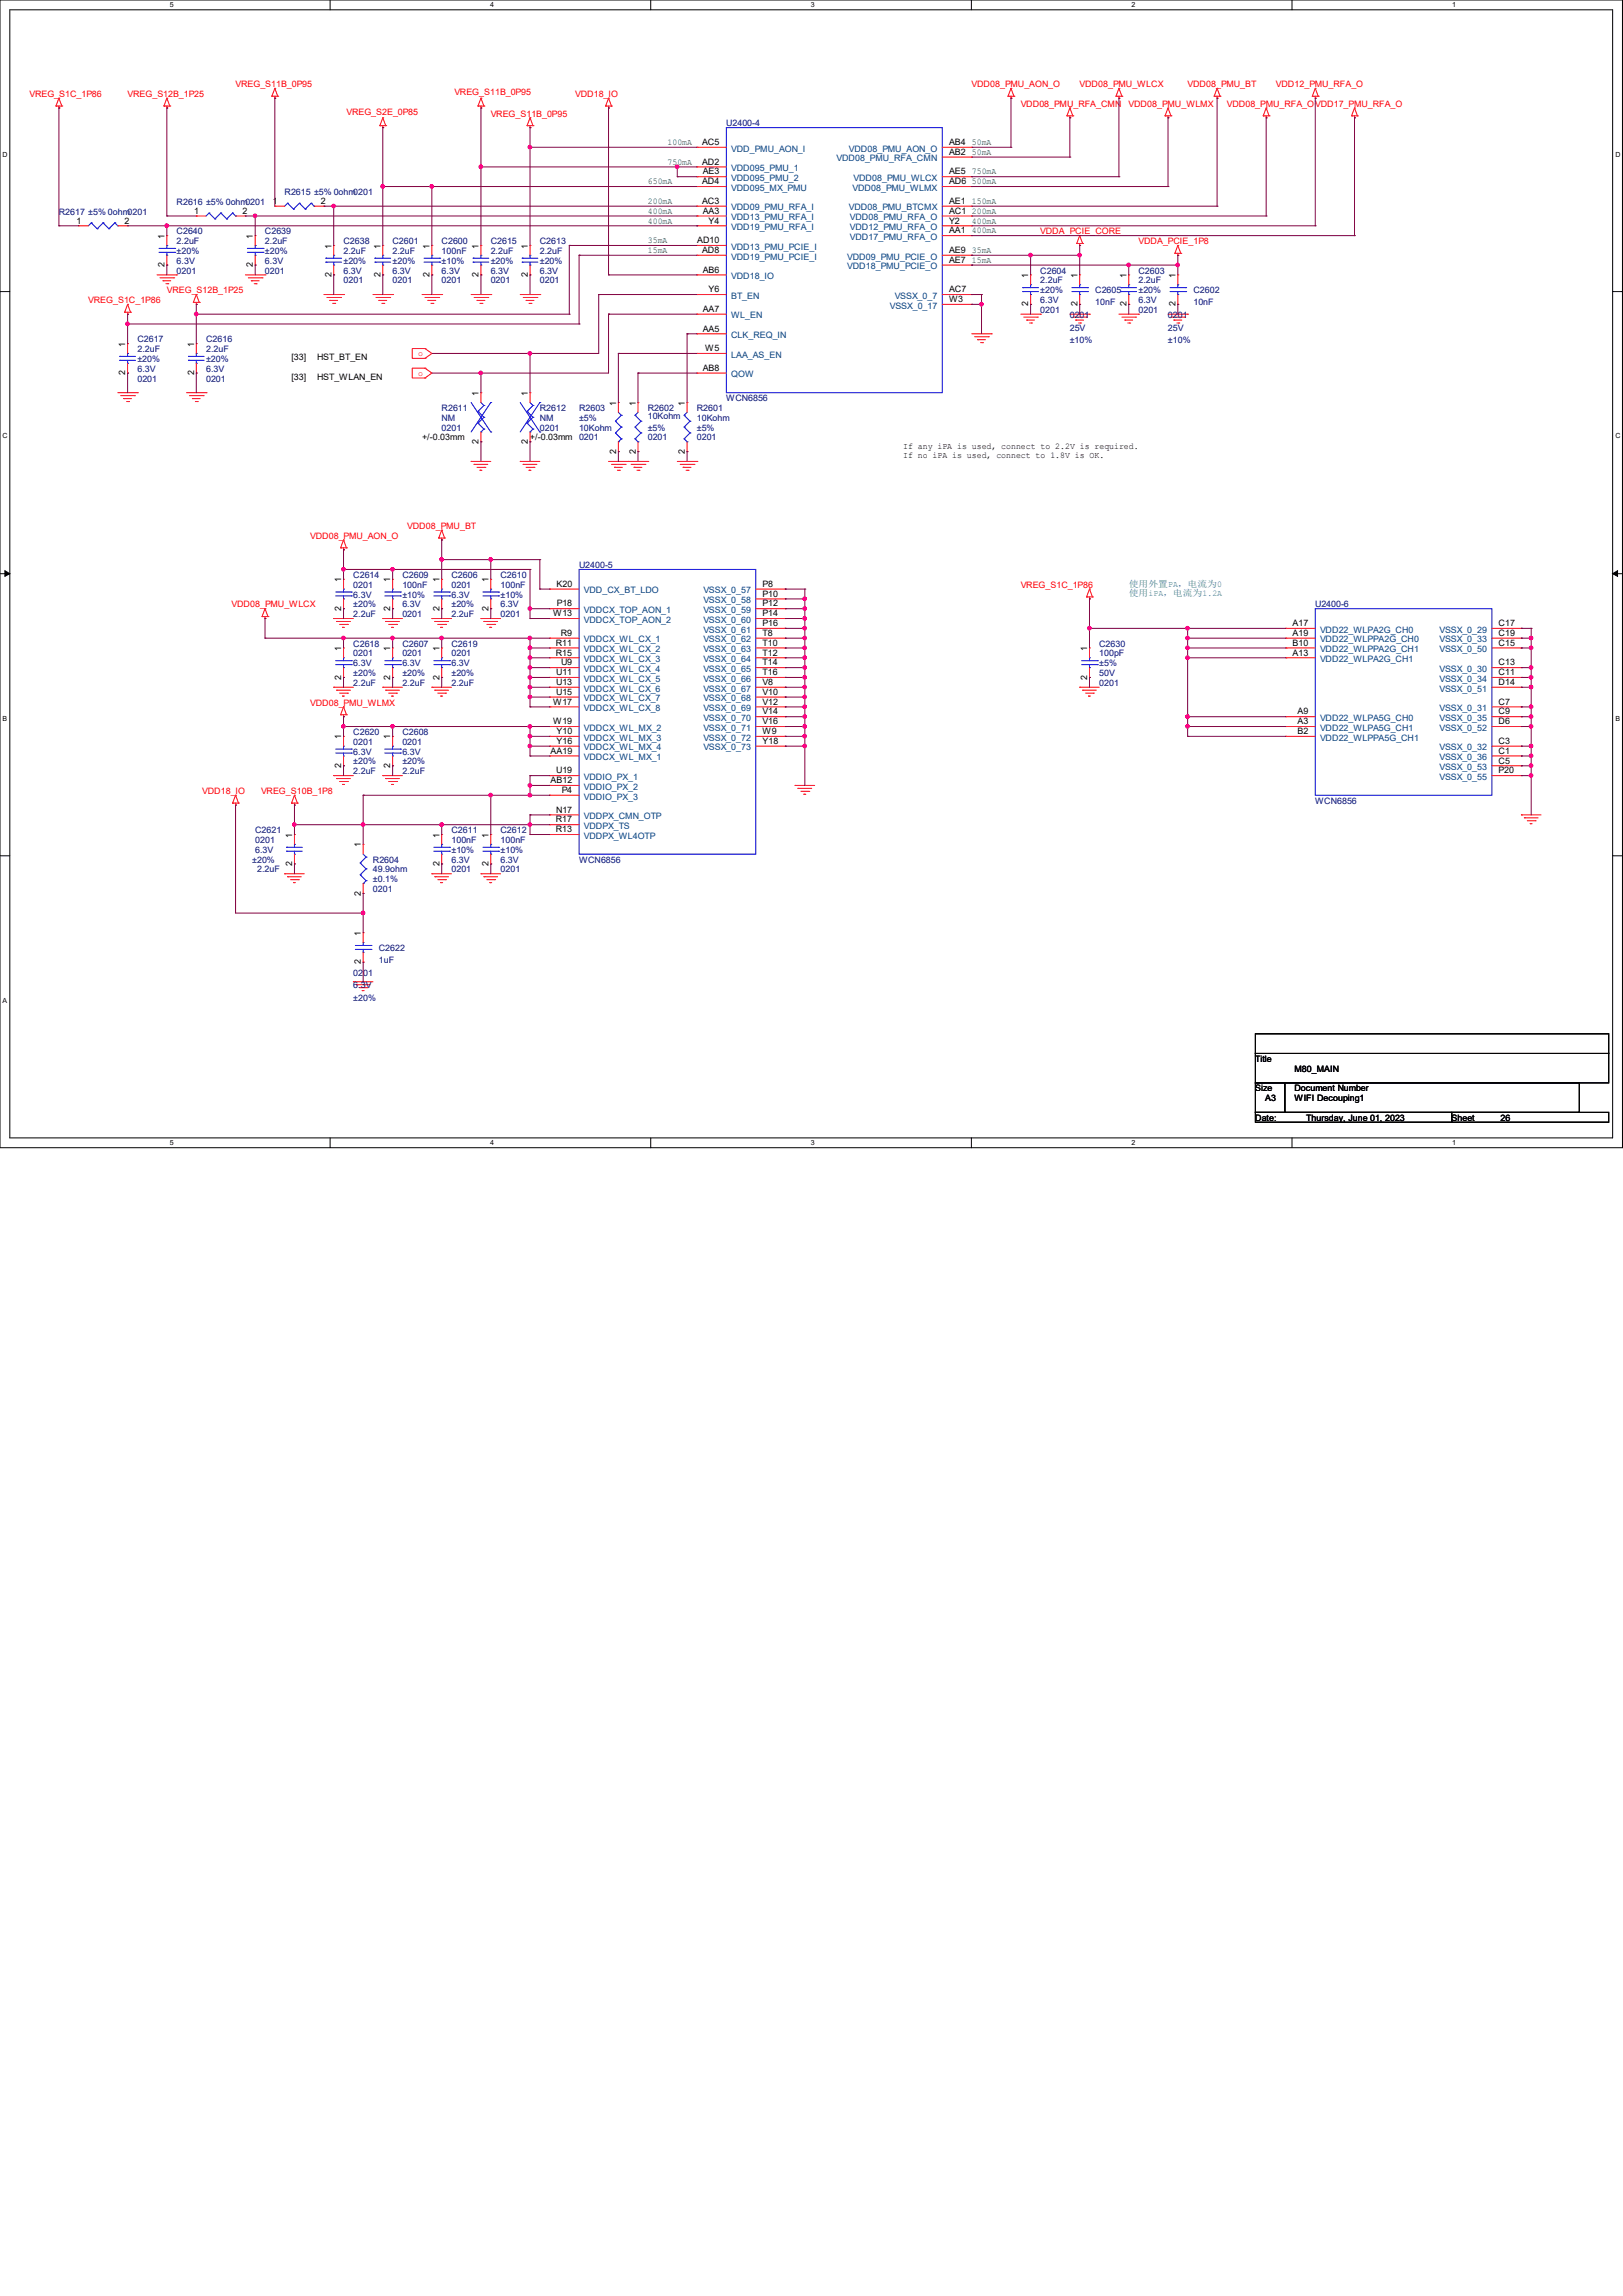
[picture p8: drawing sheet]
<svg xmlns="http://www.w3.org/2000/svg" width="210mm" height="297mm" viewBox="0 0 210 297" stroke-linecap="round" stroke-linejoin="round" font-family="sans-serif">
<defs><g id="words">
<g font-size="1.1" fill="#f00">
<text x="30.5" y="11.3">VREG_S11B_0P95</text>
<text x="125.7" y="11.3">VDD08_PMU_AON_O</text>
<text x="139.7" y="11.3">VDD08_PMU_WLCX</text>
<text x="153.7" y="11.3">VDD08_PMU_BT</text>
<text x="165.1" y="11.3">VDD12_PMU_RFA_O</text>
<text x="3.8" y="12.5">VREG_S1C_1P86</text>
<text x="16.5" y="12.5">VREG_S12B_1P25</text>
<text x="44.8" y="14.8">VREG_S2E_0P85</text>
<text x="58.8" y="12.3">VREG_S11B_0P95</text>
<text x="63.5" y="15.1">VREG_S11B_0P95</text>
<text x="74.4" y="12.5">VDD18_IO</text>
<text x="132.1" y="13.8">VDD08_PMU_RFA_CMN</text>
<text x="146" y="13.8">VDD08_PMU_WLMX</text>
<text x="158.7" y="13.8">VDD08_PMU_RFA_OVDD17_PMU_RFA_O</text>
<text x="134.6" y="30.3">VDDA_PCIE_CORE</text>
<text x="147.3" y="31.6">VDDA_PCIE_1P8</text>
<text x="11.4" y="39.2">VREG_S1C_1P86</text>
<text x="21.6" y="37.9">VREG_S12B_1P25</text>
<text x="54.1" y="46.1">o</text>
<text x="54.1" y="48.6">o</text>
<text x="40.1" y="69.7">VDD08_PMU_AON_O</text>
<text x="52.7" y="68.4">VDD08_PMU_BT</text>
<text x="132.1" y="76">VREG_S1C_1P86</text>
<text x="30" y="78.6">VDD08_PMU_WLCX</text>
<text x="40.1" y="91.3">VDD08_PMU_WLMX</text>
<text x="26.2" y="102.7">VDD18_IO</text>
<text x="33.8" y="102.7">VREG_S10B_1P8</text>
</g>
<g font-size="1.1" fill="#000080">
<text x="94" y="16.3">U2400-4</text>
<text x="7.6" y="27.8">R2617 ±5% 0ohm0201</text>
<text x="22.9" y="26.5">R2616 ±5% 0ohm0201</text>
<text x="36.8" y="25.2">R2615 ±5% 0ohm0201</text>
<text x="22.9" y="30.3">C2640</text>
<text x="22.9" y="31.6">2.2uF</text>
<text x="22.9" y="35.4">0201</text>
<text x="22.9" y="34.1">6.3V</text>
<text x="22.9" y="32.9">±20%</text>
<text x="34.3" y="30.3">C2639</text>
<text x="34.3" y="31.6">2.2uF</text>
<text x="34.3" y="35.4">0201</text>
<text x="34.3" y="34.1">6.3V</text>
<text x="34.3" y="32.9">±20%</text>
<text x="44.4" y="31.6">C2638</text>
<text x="44.4" y="32.9">2.2uF</text>
<text x="44.4" y="35.4">6.3V</text>
<text x="44.4" y="34.1">±20%</text>
<text x="50.8" y="31.6">C2601</text>
<text x="50.8" y="32.9">2.2uF</text>
<text x="50.8" y="35.4">6.3V</text>
<text x="50.8" y="34.1">±20%</text>
<text x="57.1" y="31.6">C2600</text>
<text x="57.1" y="32.9">100nF</text>
<text x="57.1" y="35.4">6.3V</text>
<text x="57.1" y="34.1">±10%</text>
<text x="63.5" y="31.6">C2615</text>
<text x="63.5" y="32.9">2.2uF</text>
<text x="63.5" y="35.4">6.3V</text>
<text x="63.5" y="34.1">±20%</text>
<text x="69.8" y="31.6">C2613</text>
<text x="69.8" y="32.9">2.2uF</text>
<text x="69.8" y="35.4">6.3V</text>
<text x="69.8" y="34.1">±20%</text>
<text x="134.6" y="35.4">C2604</text>
<text x="147.3" y="35.4">C2603</text>
<text x="44.4" y="36.7">0201</text>
<text x="50.8" y="36.7">0201</text>
<text x="57.1" y="36.7">0201</text>
<text x="63.5" y="36.7">0201</text>
<text x="69.8" y="36.7">0201</text>
<text x="134.6" y="36.7">2.2uF</text>
<text x="134.6" y="40.5">0201</text>
<text x="134.6" y="39.2">6.3V</text>
<text x="134.6" y="37.9">±20%</text>
<text x="138.4" y="41.1">0201</text>
<text x="141.7" y="37.9">C2605</text>
<text x="141.7" y="39.5">10nF</text>
<text x="147.3" y="36.7">2.2uF</text>
<text x="147.3" y="40.5">0201</text>
<text x="147.3" y="39.2">6.3V</text>
<text x="147.3" y="37.9">±20%</text>
<text x="151.1" y="41.1">0201</text>
<text x="154.4" y="37.9">C2602</text>
<text x="154.4" y="39.5">10nF</text>
<text x="17.8" y="44.3">C2617</text>
<text x="17.8" y="45.6">2.2uF</text>
<text x="17.8" y="46.8">±20%</text>
<text x="26.7" y="44.3">C2616</text>
<text x="26.7" y="45.6">2.2uF</text>
<text x="26.7" y="46.8">±20%</text>
<text x="138.4" y="42.8">25V</text>
<text x="138.4" y="44.4">±10%</text>
<text x="151.1" y="42.8">25V</text>
<text x="151.1" y="44.4">±10%</text>
<text x="17.8" y="49.4">0201</text>
<text x="17.8" y="48.1">6.3V</text>
<text x="26.7" y="49.4">0201</text>
<text x="26.7" y="48.1">6.3V</text>
<text x="57.1" y="53.2">R2611</text>
<text x="69.8" y="53.2">R2612</text>
<text x="74.9" y="53.2">R2603</text>
<text x="83.8" y="53.2">R2602</text>
<text x="90.2" y="53.2">R2601</text>
<text x="94" y="51.9">WCN6856</text>
<text x="57.1" y="54.4">NM</text>
<text x="57.1" y="55.7">0201</text>
<text x="69.8" y="54.4">NM</text>
<text x="69.8" y="55.7">0201</text>
<text x="74.9" y="55.7">10Kohm</text>
<text x="74.9" y="54.4">±5%</text>
<text x="74.9" y="57">0201</text>
<text x="83.8" y="54.2">10Kohm</text>
<text x="83.8" y="55.7">±5%</text>
<text x="83.8" y="57">0201</text>
<text x="90.2" y="54.4">10Kohm</text>
<text x="90.2" y="55.7">±5%</text>
<text x="90.2" y="57">0201</text>
<text x="45.7" y="74.8">C2614</text>
<text x="45.7" y="76">0201</text>
<text x="45.7" y="77.3">6.3V</text>
<text x="52.1" y="74.8">C2609</text>
<text x="52.1" y="76">100nF</text>
<text x="52.1" y="77.3">±10%</text>
<text x="58.4" y="74.8">C2606</text>
<text x="58.4" y="76">0201</text>
<text x="58.4" y="77.3">6.3V</text>
<text x="64.8" y="74.8">C2610</text>
<text x="64.8" y="76">100nF</text>
<text x="64.8" y="77.3">±10%</text>
<text x="74.9" y="73.5">U2400-5</text>
<text x="45.7" y="79.8">2.2uF</text>
<text x="45.7" y="78.6">±20%</text>
<text x="45.7" y="83.7">C2618</text>
<text x="52.1" y="79.8">0201</text>
<text x="52.1" y="78.6">6.3V</text>
<text x="52.1" y="83.7">C2607</text>
<text x="58.4" y="83.7">C2619</text>
<text x="58.4" y="79.8">2.2uF</text>
<text x="58.4" y="78.6">±20%</text>
<text x="64.8" y="79.8">0201</text>
<text x="64.8" y="78.6">6.3V</text>
<text x="142.2" y="83.7">C2630</text>
<text x="170.2" y="78.6">U2400-6</text>
<text x="45.7" y="88.7">2.2uF</text>
<text x="45.7" y="84.9">0201</text>
<text x="45.7" y="86.2">6.3V</text>
<text x="45.7" y="87.5">±20%</text>
<text x="52.1" y="88.7">2.2uF</text>
<text x="52.1" y="84.9">0201</text>
<text x="52.1" y="86.2">6.3V</text>
<text x="52.1" y="87.5">±20%</text>
<text x="58.4" y="88.7">2.2uF</text>
<text x="58.4" y="84.9">0201</text>
<text x="58.4" y="86.2">6.3V</text>
<text x="58.4" y="87.5">±20%</text>
<text x="142.2" y="84.9">100pF</text>
<text x="142.2" y="88.7">0201</text>
<text x="142.2" y="87.5">50V</text>
<text x="142.2" y="86.2">±5%</text>
<text x="45.7" y="95.1">C2620</text>
<text x="52.1" y="95.1">C2608</text>
<text x="45.7" y="100.2">2.2uF</text>
<text x="45.7" y="96.4">0201</text>
<text x="45.7" y="97.6">6.3V</text>
<text x="45.7" y="98.9">±20%</text>
<text x="52.1" y="100.2">2.2uF</text>
<text x="52.1" y="96.4">0201</text>
<text x="52.1" y="97.6">6.3V</text>
<text x="52.1" y="98.9">±20%</text>
<text x="33" y="107.8">C2621</text>
<text x="58.4" y="107.8">C2611</text>
<text x="64.8" y="107.8">C2612</text>
<text x="170.2" y="104">WCN6856</text>
<text x="32.6" y="111.6">±20%</text>
<text x="33" y="109.1">0201</text>
<text x="33" y="110.3">6.3V</text>
<text x="33.3" y="112.9">2.2uF</text>
<text x="48.3" y="111.6">R2604</text>
<text x="48.3" y="112.9">49.9ohm</text>
<text x="58.4" y="109.1">100nF</text>
<text x="58.4" y="112.9">0201</text>
<text x="58.4" y="111.6">6.3V</text>
<text x="58.4" y="110.3">±10%</text>
<text x="64.8" y="109.1">100nF</text>
<text x="64.8" y="112.9">0201</text>
<text x="64.8" y="111.6">6.3V</text>
<text x="64.8" y="110.3">±10%</text>
<text x="74.9" y="111.6">WCN6856</text>
<text x="48.3" y="114.1">±0.1%</text>
<text x="48.3" y="115.4">0201</text>
<text x="49" y="123">C2622</text>
<text x="49" y="124.5">1uF</text>
<text x="45.7" y="126.2">0201</text>
<text x="45.7" y="127.8">6.3V</text>
<text x="45.7" y="129.5">±20%</text>
</g>
<g font-size="1.1" fill="#008000">
<text x="83.8" y="23.8">650mA</text>
<text x="86.4" y="18.8">100mA</text>
<text x="86.4" y="21.3">750mA</text>
<text x="125.8" y="18.8">50mA</text>
<text x="125.8" y="20">50mA</text>
<text x="125.8" y="22.6">750mA</text>
<text x="125.8" y="23.8">500mA</text>
<text x="83.8" y="26.4">200mA</text>
<text x="83.8" y="27.6">400mA</text>
<text x="83.8" y="28.9">400mA</text>
<text x="125.8" y="26.4">150mA</text>
<text x="125.8" y="27.6">200mA</text>
<text x="125.8" y="28.9">400mA</text>
<text x="83.8" y="31.5">35mA</text>
<text x="83.8" y="32.7">15mA</text>
<text x="125.8" y="30.2">400mA</text>
<text x="125.8" y="32.7">35mA</text>
<text x="125.8" y="34">15mA</text>
</g>
<g font-size="1.1">
<text x="90.8" y="18.8">AC5</text>
<text x="90.8" y="21.3">AD2</text>
<text x="90.8" y="23.8">AD4</text>
<text x="90.9" y="22.6">AE3</text>
<text x="122.8" y="18.8">AB4</text>
<text x="122.8" y="20">AB2</text>
<text x="122.8" y="22.6">AE5</text>
<text x="122.8" y="23.8">AD6</text>
<text x="9.9" y="28.9">1</text>
<text x="16.1" y="28.9">2</text>
<text x="25.1" y="27.6">1</text>
<text x="31.4" y="27.6">2</text>
<text x="35.3" y="26.4">1</text>
<text x="41.5" y="26.4">2</text>
<text x="90.8" y="26.4">AC3</text>
<text x="90.9" y="27.6">AA3</text>
<text x="91.7" y="28.9">Y4</text>
<text x="122.8" y="26.4">AE1</text>
<text x="122.8" y="27.6">AC1</text>
<text x="122.8" y="28.9">Y2</text>
<text x="21.3" y="34.6" transform="rotate(-90 21.3 34.6)">2</text>
<text x="21.3" y="30.9" transform="rotate(-90 21.3 30.9)">1</text>
<text x="32.7" y="34.6" transform="rotate(-90 32.7 34.6)">2</text>
<text x="32.7" y="30.9" transform="rotate(-90 32.7 30.9)">1</text>
<text x="42.9" y="35.8" transform="rotate(-90 42.9 35.8)">2</text>
<text x="42.9" y="32.2" transform="rotate(-90 42.9 32.2)">1</text>
<text x="49.2" y="35.8" transform="rotate(-90 49.2 35.8)">2</text>
<text x="49.2" y="32.2" transform="rotate(-90 49.2 32.2)">1</text>
<text x="55.6" y="35.8" transform="rotate(-90 55.6 35.8)">2</text>
<text x="55.6" y="32.2" transform="rotate(-90 55.6 32.2)">1</text>
<text x="61.9" y="35.8" transform="rotate(-90 61.9 35.8)">2</text>
<text x="61.9" y="32.2" transform="rotate(-90 61.9 32.2)">1</text>
<text x="68.3" y="35.8" transform="rotate(-90 68.3 35.8)">2</text>
<text x="68.3" y="32.2" transform="rotate(-90 68.3 32.2)">1</text>
<text x="90.2" y="31.5">AD10</text>
<text x="90.8" y="32.7">AD8</text>
<text x="90.9" y="35.3">AB6</text>
<text x="122.8" y="30.2">AA1</text>
<text x="122.8" y="32.7">AE9</text>
<text x="122.8" y="34">AE7</text>
<text x="133.1" y="36" transform="rotate(-90 133.1 36)">1</text>
<text x="139.4" y="36" transform="rotate(-90 139.4 36)">1</text>
<text x="145.8" y="36" transform="rotate(-90 145.8 36)">1</text>
<text x="152.1" y="36" transform="rotate(-90 152.1 36)">1</text>
<text x="90.9" y="40.3">AA7</text>
<text x="91.7" y="37.8">Y6</text>
<text x="122.8" y="37.8">AC7</text>
<text x="122.8" y="39.1">W3</text>
<text x="133.1" y="39.6" transform="rotate(-90 133.1 39.6)">2</text>
<text x="139.4" y="39.6" transform="rotate(-90 139.4 39.6)">2</text>
<text x="145.8" y="39.6" transform="rotate(-90 145.8 39.6)">2</text>
<text x="152.1" y="39.6" transform="rotate(-90 152.1 39.6)">2</text>
<text x="16.2" y="44.9" transform="rotate(-90 16.2 44.9)">1</text>
<text x="25.1" y="44.9" transform="rotate(-90 25.1 44.9)">1</text>
<text x="37.7" y="46.6">[33]</text>
<text x="41" y="46.6">HST_BT_EN</text>
<text x="90.9" y="42.9">AA5</text>
<text x="90.9" y="48">AB8</text>
<text x="91.3" y="45.4">W5</text>
<text x="16.2" y="48.5" transform="rotate(-90 16.2 48.5)">2</text>
<text x="25.1" y="48.5" transform="rotate(-90 25.1 48.5)">2</text>
<text x="37.7" y="49.1">[33]</text>
<text x="41" y="49.1">HST_WLAN_EN</text>
<text x="61.9" y="51.2" transform="rotate(-90 61.9 51.2)">1</text>
<text x="68.3" y="51.2" transform="rotate(-90 68.3 51.2)">1</text>
<text x="79.7" y="52.5" transform="rotate(-90 79.7 52.5)">1</text>
<text x="82.3" y="52.5" transform="rotate(-90 82.3 52.5)">1</text>
<text x="88.6" y="52.5" transform="rotate(-90 88.6 52.5)">1</text>
<text x="54.6" y="57">+/-0.03mm</text>
<text x="61.9" y="57.4" transform="rotate(-90 61.9 57.4)">2</text>
<text x="68.3" y="57.4" transform="rotate(-90 68.3 57.4)">2</text>
<text x="68.6" y="57">+/-0.03mm</text>
<text x="79.7" y="58.7" transform="rotate(-90 79.7 58.7)">2</text>
<text x="82.3" y="58.7" transform="rotate(-90 82.3 58.7)">2</text>
<text x="88.6" y="58.7" transform="rotate(-90 88.6 58.7)">2</text>
<text x="116.9" y="58.1">If any iPA is used, connect to 2.2V is required.</text>
<text x="116.9" y="59.3">If no iPA is used, connect to 1.8V is OK.</text>
<text x="44.2" y="75.3" transform="rotate(-90 44.2 75.3)">1</text>
<text x="50.5" y="75.3" transform="rotate(-90 50.5 75.3)">1</text>
<text x="56.9" y="75.3" transform="rotate(-90 56.9 75.3)">1</text>
<text x="63.2" y="75.3" transform="rotate(-90 63.2 75.3)">1</text>
<text x="72" y="75.9">K20</text>
<text x="98.7" y="75.9">P8</text>
<text x="98.7" y="77.2">P10</text>
<text x="44.2" y="79" transform="rotate(-90 44.2 79)">2</text>
<text x="50.5" y="79" transform="rotate(-90 50.5 79)">2</text>
<text x="56.9" y="79" transform="rotate(-90 56.9 79)">2</text>
<text x="63.2" y="79" transform="rotate(-90 63.2 79)">2</text>
<text x="71.6" y="79.7">W13</text>
<text x="71.9" y="83.5">R11</text>
<text x="72" y="78.4">P18</text>
<text x="72.6" y="82.3">R9</text>
<text x="98.7" y="78.4">P12</text>
<text x="98.7" y="79.7">P14</text>
<text x="98.7" y="81">P16</text>
<text x="98.7" y="82.3">T8</text>
<text x="98.7" y="83.5">T10</text>
<text x="167.2" y="81">A17</text>
<text x="167.2" y="82.3">A19</text>
<text x="167.2" y="83.5">B10</text>
<text x="193.9" y="81">C17</text>
<text x="193.9" y="82.3">C19</text>
<text x="193.9" y="83.5">C15</text>
<text x="44.2" y="87.9" transform="rotate(-90 44.2 87.9)">2</text>
<text x="44.2" y="84.2" transform="rotate(-90 44.2 84.2)">1</text>
<text x="50.5" y="87.9" transform="rotate(-90 50.5 87.9)">2</text>
<text x="50.5" y="84.2" transform="rotate(-90 50.5 84.2)">1</text>
<text x="56.9" y="87.9" transform="rotate(-90 56.9 87.9)">2</text>
<text x="56.9" y="84.2" transform="rotate(-90 56.9 84.2)">1</text>
<text x="71.9" y="84.8">R15</text>
<text x="72" y="87.3">U11</text>
<text x="72" y="88.6">U13</text>
<text x="72" y="89.9">U15</text>
<text x="72.6" y="86.1">U9</text>
<text x="98.7" y="84.8">T12</text>
<text x="98.7" y="86.1">T14</text>
<text x="98.7" y="87.3">T16</text>
<text x="98.7" y="88.6">V8</text>
<text x="98.7" y="89.9">V10</text>
<text x="140.7" y="87.9" transform="rotate(-90 140.7 87.9)">2</text>
<text x="140.7" y="84.2" transform="rotate(-90 140.7 84.2)">1</text>
<text x="167.2" y="84.8">A13</text>
<text x="193.9" y="86.1">C13</text>
<text x="193.9" y="87.3">C11</text>
<text x="193.9" y="88.6">D14</text>
<text x="44.2" y="95.6" transform="rotate(-90 44.2 95.6)">1</text>
<text x="50.5" y="95.6" transform="rotate(-90 50.5 95.6)">1</text>
<text x="71.6" y="91.1">W17</text>
<text x="71.6" y="93.7">W19</text>
<text x="72" y="95">Y10</text>
<text x="98.7" y="91.1">V12</text>
<text x="98.7" y="92.4">V14</text>
<text x="98.7" y="93.7">V16</text>
<text x="98.7" y="95">W9</text>
<text x="167.9" y="92.4">A9</text>
<text x="167.9" y="93.7">A3</text>
<text x="167.9" y="95">B2</text>
<text x="193.9" y="91.1">C7</text>
<text x="193.9" y="92.4">C9</text>
<text x="193.9" y="93.7">D6</text>
<text x="44.2" y="99.3" transform="rotate(-90 44.2 99.3)">2</text>
<text x="50.5" y="99.3" transform="rotate(-90 50.5 99.3)">2</text>
<text x="71.2" y="97.5">AA19</text>
<text x="71.2" y="101.3">AB12</text>
<text x="72" y="100">U19</text>
<text x="72" y="96.2">Y16</text>
<text x="98.7" y="96.2">Y18</text>
<text x="193.9" y="96.2">C3</text>
<text x="193.9" y="97.5">C1</text>
<text x="193.9" y="98.8">C5</text>
<text x="193.9" y="100">P20</text>
<text x="71.9" y="106.4">R17</text>
<text x="71.9" y="107.7">R13</text>
<text x="72" y="105.1">N17</text>
<text x="72.7" y="102.6">P4</text>
<text x="37.8" y="112" transform="rotate(-90 37.8 112)">2</text>
<text x="37.8" y="108.3" transform="rotate(-90 37.8 108.3)">1</text>
<text x="46.7" y="109.6" transform="rotate(-90 46.7 109.6)">1</text>
<text x="56.9" y="112" transform="rotate(-90 56.9 112)">2</text>
<text x="56.9" y="108.3" transform="rotate(-90 56.9 108.3)">1</text>
<text x="63.2" y="112" transform="rotate(-90 63.2 112)">2</text>
<text x="63.2" y="108.3" transform="rotate(-90 63.2 108.3)">1</text>
<text x="46.7" y="115.8" transform="rotate(-90 46.7 115.8)">2</text>
<text x="46.7" y="124.7" transform="rotate(-90 46.7 124.7)">2</text>
<text x="46.7" y="121" transform="rotate(-90 46.7 121)">1</text>
<text x="162.4" y="137.4">Title</text>
<text x="162.4" y="141.2">Size</text>
<text x="163.7" y="142.5">A3</text>
<text x="167.5" y="141.2">Document Number</text>
<text x="167.5" y="142.5">WIFI Decouping1</text>
<text x="167.5" y="138.6">M80_MAIN</text>
<text x="162.4" y="145">Date:</text>
<text x="169" y="145">Thursday, June 01, 2023</text>
<text x="187.8" y="145">Sheet</text>
<text x="194.2" y="145">26</text>
</g>
<g font-size="1.1" fill="#004080">
<text x="94.6" y="19.6">VDD_PMU_AON_I</text>
<text x="94.6" y="22.1">VDD095_PMU_1</text>
<text x="94.6" y="23.4">VDD095_PMU_2</text>
<text x="108.2" y="20.9">VDD08_PMU_RFA_CMN</text>
<text x="109.8" y="19.6">VDD08_PMU_AON_O</text>
<text x="110.4" y="23.4">VDD08_PMU_WLCX</text>
<text x="94.6" y="24.7">VDD095_MX_PMU</text>
<text x="94.6" y="27.2">VDD09_PMU_RFA_I</text>
<text x="94.6" y="28.5">VDD13_PMU_RFA_I</text>
<text x="94.6" y="29.8">VDD19_PMU_RFA_I</text>
<text x="109.8" y="27.2">VDD08_PMU_BTCMX</text>
<text x="110" y="28.5">VDD08_PMU_RFA_O</text>
<text x="110" y="29.8">VDD12_PMU_RFA_O</text>
<text x="110.3" y="24.7">VDD08_PMU_WLMX</text>
<text x="94.6" y="32.3">VDD13_PMU_PCIE_I</text>
<text x="94.6" y="33.6">VDD19_PMU_PCIE_I</text>
<text x="109.6" y="33.6">VDD09_PMU_PCIE_O</text>
<text x="109.6" y="34.8">VDD18_PMU_PCIE_O</text>
<text x="110" y="31">VDD17_PMU_RFA_O</text>
<text x="94.6" y="36.1">VDD18_IO</text>
<text x="94.6" y="38.7">BT_EN</text>
<text x="94.6" y="41.2">WL_EN</text>
<text x="115.1" y="39.9">VSSX_0_17</text>
<text x="115.8" y="38.7">VSSX_0_7</text>
<text x="94.6" y="43.7">CLK_REQ_IN</text>
<text x="94.6" y="46.3">LAA_AS_EN</text>
<text x="94.6" y="48.8">QOW</text>
<text x="75.6" y="76.8">VDD_CX_BT_LDO</text>
<text x="91" y="76.8">VSSX_0_57</text>
<text x="75.6" y="79.3">VDDCX_TOP_AON_1</text>
<text x="75.6" y="80.6">VDDCX_TOP_AON_2</text>
<text x="75.6" y="83.1">VDDCX_WL_CX_1</text>
<text x="91" y="78">VSSX_0_58</text>
<text x="91" y="79.3">VSSX_0_59</text>
<text x="91" y="80.6">VSSX_0_60</text>
<text x="91" y="81.8">VSSX_0_61</text>
<text x="91" y="83.1">VSSX_0_62</text>
<text x="170.8" y="81.8">VDD22_WLPA2G_CH0</text>
<text x="170.8" y="83.1">VDD22_WLPPA2G_CH0</text>
<text x="186.2" y="81.8">VSSX_0_29</text>
<text x="186.2" y="83.1">VSSX_0_33</text>
<text x="75.6" y="84.4">VDDCX_WL_CX_2</text>
<text x="75.6" y="85.6">VDDCX_WL_CX_3</text>
<text x="75.6" y="86.9">VDDCX_WL_CX_4</text>
<text x="75.6" y="88.2">VDDCX_WL_CX_5</text>
<text x="75.6" y="89.5">VDDCX_WL_CX_6</text>
<text x="91" y="84.4">VSSX_0_63</text>
<text x="91" y="85.6">VSSX_0_64</text>
<text x="91" y="86.9">VSSX_0_65</text>
<text x="91" y="88.2">VSSX_0_66</text>
<text x="91" y="89.5">VSSX_0_67</text>
<text x="170.8" y="84.4">VDD22_WLPPA2G_CH1</text>
<text x="170.8" y="85.6">VDD22_WLPA2G_CH1</text>
<text x="186.2" y="84.4">VSSX_0_50</text>
<text x="186.2" y="86.9">VSSX_0_30</text>
<text x="186.2" y="88.2">VSSX_0_34</text>
<text x="186.2" y="89.5">VSSX_0_51</text>
<text x="75.6" y="90.7">VDDCX_WL_CX_7</text>
<text x="75.6" y="92">VDDCX_WL_CX_8</text>
<text x="75.6" y="94.5">VDDCX_WL_MX_2</text>
<text x="75.6" y="95.8">VDDCX_WL_MX_3</text>
<text x="91" y="90.7">VSSX_0_68</text>
<text x="91" y="92">VSSX_0_69</text>
<text x="91" y="93.3">VSSX_0_70</text>
<text x="91" y="94.5">VSSX_0_71</text>
<text x="91" y="95.8">VSSX_0_72</text>
<text x="170.8" y="93.3">VDD22_WLPA5G_CH0</text>
<text x="170.8" y="94.5">VDD22_WLPA5G_CH1</text>
<text x="170.8" y="95.8">VDD22_WLPPA5G_CH1</text>
<text x="186.2" y="92">VSSX_0_31</text>
<text x="186.2" y="93.3">VSSX_0_35</text>
<text x="186.2" y="94.5">VSSX_0_52</text>
<text x="75.6" y="97.1">VDDCX_WL_MX_4</text>
<text x="75.6" y="98.3">VDDCX_WL_MX_1</text>
<text x="75.6" y="100.9">VDDIO_PX_1</text>
<text x="91" y="97.1">VSSX_0_73</text>
<text x="186.2" y="97.1">VSSX_0_32</text>
<text x="186.2" y="98.3">VSSX_0_36</text>
<text x="186.2" y="99.6">VSSX_0_53</text>
<text x="186.2" y="100.9">VSSX_0_55</text>
<text x="75.6" y="102.2">VDDIO_PX_2</text>
<text x="75.6" y="103.4">VDDIO_PX_3</text>
<text x="75.6" y="106">VDDPX_CMN_OTP</text>
<text x="75.6" y="107.2">VDDPX_TS</text>
<text x="75.6" y="108.5">VDDPX_WL4OTP</text>
</g>
<g font-size="1.1" fill="#408080">
<text x="146" y="75.9">使用外置PA，电流为0</text>
<text x="146" y="77">使用iPA，电流为1.2A</text>
</g>
<g font-size=".9">
<text x="22" y=".9">5</text>
<text x="63.4" y=".9">4</text>
<text x="104.9" y=".9">3</text>
<text x="146.4" y=".9">2</text>
<text x="187.9" y=".9">1</text>
<text x=".3" y="20.3">D</text>
<text x="209" y="20.3">D</text>
<text x=".3" y="56.7">C</text>
<text x="209" y="56.7">C</text>
<text x=".3" y="93.2">B</text>
<text x="209" y="93.2">B</text>
<text x=".3" y="129.7">A</text>
<text x="22" y="148.1">5</text>
<text x="63.4" y="148.1">4</text>
<text x="104.9" y="148.1">3</text>
<text x="146.4" y="148.1">2</text>
<text x="187.9" y="148.1">1</text>
</g>
</g></defs>
<path d="M0 0h209.9v148.5h-209.9zM1.3 1.3h207.4v145.9h-207.4z" fill="none" stroke="#000" stroke-width=".13"/>
<g fill="#fff">
<path d="M22 .1h.5v1h-.5z"/>
<path d="M22 147.3h.5v1h-.5z"/>
</g>
<path d="M42.7 0v1.3M42.7 147.2v1.3" fill="none" stroke="#000" stroke-width=".13"/>
<g fill="#fff">
<path d="M63.4 .1h.5v1h-.5z"/>
<path d="M63.4 147.3h.5v1h-.5z"/>
</g>
<path d="M84.2 0v1.3M84.2 147.2v1.3" fill="none" stroke="#000" stroke-width=".13"/>
<g fill="#fff">
<path d="M104.9 .1h.5v1h-.5z"/>
<path d="M104.9 147.3h.5v1h-.5z"/>
</g>
<path d="M125.7 0v1.3M125.7 147.2v1.3" fill="none" stroke="#000" stroke-width=".13"/>
<g fill="#fff">
<path d="M146.4 .1h.5v1h-.5z"/>
<path d="M146.4 147.3h.5v1h-.5z"/>
</g>
<path d="M167.2 0v1.3M167.2 147.2v1.3" fill="none" stroke="#000" stroke-width=".13"/>
<g fill="#fff">
<path d="M187.9 .1h.5v1h-.5z"/>
<path d="M187.9 147.3h.5v1h-.5z"/>
<path d="M.3 19.5h.7v1h-.7z"/>
<path d="M209 19.5h.6v1h-.6z"/>
<path d="M.3 55.9h.7v1h-.7z"/>
<path d="M209 55.9h.6v1h-.6z"/>
</g>
<path d="M0 37.7h1.3M208.7 37.7h1.2" fill="none" stroke="#000" stroke-width=".13"/>
<g fill="#fff">
<path d="M.3 92.4h.6v1h-.6z"/>
<path d="M209 92.4h.6v1h-.6z"/>
</g>
<path d="M0 74.2h1.3M208.7 74.2h1.2" fill="none" stroke="#000" stroke-width=".13"/>
<path d="M.6 73.8l.7 .4-.7 .3zM208.7 74.2l.6-.4v.7z" fill="#000" stroke="#000" stroke-width=".13"/>
<g fill="#fff">
<path d="M.3 128.9h.6v1h-.6z"/>
<path d="M209 128.9h.5v1h-.5z"/>
</g>
<path d="M0 110.7h1.3M208.7 110.7h1.2M162.4 133.7h45.8v2.6h-45.8zM162.4 136.3h45.8v3.8h-45.8zM162.4 140.1h3.8v3.8h-3.8zM162.4 143.9h25.4v1.3h-25.4zM166.2 140.1h38.1v3.8h-38.1zM187.8 143.9h20.4v1.3h-20.4z" fill="none" stroke="#000" stroke-width=".13"/>
<g fill="none" stroke="#f00" stroke-width=".13">
<path d="M7.2 13.7h.1M7.2 13.7h.8M7.6 14h.1M7.6 12.7h.1M7.6 13.7v.3M7.6 12.7l-.4 1M7.6 12.7l.4 1M8 13.7h.1M21.2 13.7h.1M21.2 13.7h.8M21.6 14h.1M21.6 12.7h.1"/>
<path d="M21.6 13.7v.3M21.6 12.7l-.4 1M21.6 12.7l.4 1M22 13.7h.1M35.2 12.4h.1M35.2 12.4h.7M35.6 12.7h.1M35.6 11.4h.1M35.6 12.4v.3M35.6 11.4l-.4 1M35.6 11.4l.3 1M35.9 12.4h.1"/>
<path d="M49.1 16.3h.1M49.1 16.3h.8M49.5 16.5h.1M49.5 15.2h.1M49.5 16.3v.2M49.5 15.2l.4 1.1M49.5 15.2l-.4 1.1M49.9 16.3h.1M61.8 13.7h.1M61.8 13.7h.8M62.2 14h.1M62.2 12.7h.1"/>
<path d="M62.2 13.7v.3M62.2 12.7l.4 1M62.2 12.7l-.4 1M62.6 13.7h.1M68.2 16.3h.1M68.2 16.3h.8M68.6 16.5h.1M68.6 15.2h.1M68.6 16.3v.2M68.6 15.2l-.4 1.1M68.6 15.2l.4 1.1M69 16.3h.1"/>
<path d="M78.4 13.7h.1M78.4 13.7h.7M78.7 14h.1M78.7 12.7h.1M78.7 13.7v.3M78.7 12.7l.4 1M78.7 12.7l-.3 1M79.1 13.7h.1M90.2 19h.1M90.2 19h3.8M121.9 19h3.8M125.7 19h.1"/>
<path d="M130.4 12.4h.1M130.4 12.4h.8M130.8 12.7h.1M130.8 11.4h.1M130.8 12.4v.3M130.8 11.4l-.4 1M130.8 11.4l.4 1M131.2 12.4h.1M138 15h.1M138 15h.8M138.4 15.2h.1M138.4 14h.1"/>
<path d="M138.4 15v.2M138.4 14l-.4 1M138.4 14l.4 1M138.8 15h.1M144.4 12.4h.1M144.4 12.4h.8M144.8 12.7h.1M144.8 11.4h.1M144.8 12.4v.3M144.8 11.4l-.4 1M144.8 11.4l.4 1M145.2 12.4h.1"/>
<path d="M150.7 15h.1M150.7 15h.8M151.1 15.2h.1M151.1 14h.1M151.1 15v.2M151.1 14l-.4 1M151.1 14l.4 1M151.5 15h.1M157.1 12.4h.1M157.1 12.4h.8M157.5 12.7h.1M157.5 11.4h.1"/>
<path d="M157.5 12.4v.3M157.5 11.4l-.4 1M157.5 11.4l.4 1M157.9 12.4h.1M163.4 15h.1M163.4 15h.8M163.8 15.2h.1M163.8 14h.1M163.8 15v.2M163.8 14l-.4 1M163.8 14l.4 1M164.2 15h.1"/>
<path d="M169.8 12.4h.1M169.8 12.4h.8M170.2 12.7h.1M170.2 11.4h.1M170.2 12.4v.3M170.2 11.4l-.4 1M170.2 11.4l.4 1M170.6 12.4h.1M174.9 15h.1M174.9 15h.7M175.3 15.2h.1M175.3 14h.1"/>
<path d="M175.3 15v.2M175.3 14l-.4 1M175.3 14l.3 1M175.6 15h.1M10.2 29.2h.1M10.2 29.2h1.2M15.2 29.2h1.3M16.5 39.4h.1M16.5 29.2h.1M16.5 39.4l-.4 1M16.5 39.4l.4 1M20.3 35.6h2.6"/>
<path d="M20.7 35.9h1.8M21.1 36.3h.1M21.1 36.3h1M21.5 36.7h.2M21.6 30.5h.1M21.6 34.3h.1M21.6 30.5v1.2M21.6 33v1.3M21.7 36.7h.1M22.5 35.9h.1M22.9 35.6h.1M25 39.1h.1"/>
<path d="M25 39.1h.8M25.4 39.4h.1M25.4 38.1h.1M25.4 27.9h.1M25.4 39.1v.3M25.4 38.1l-.4 1M25.4 38.1l.4 1M25.4 27.9h1.3M25.8 39.1h.1M30.5 27.9h1.2M31.7 27.9h.1M31.7 35.6h2.6"/>
<path d="M32.1 35.9h1.8M32.5 36.3h.1M32.5 36.3h1M32.9 36.7h.2M33 30.5h.1M33 34.3h.1M33 30.5v1.2M33 33v1.3M33.1 36.7h.1M33.9 35.9h.1M34.3 35.6h.1M35.6 26.7h.1"/>
<path d="M35.6 26.7h1.2M40.6 26.7h1.3M41.9 26.7h.1M41.9 38.1h2.5M42.3 38.5h1.8M42.7 38.9h.1M42.7 38.9h1M43.1 39.2h.2M43.2 31.7h.1M43.2 35.6h.1M43.2 31.7v1.3M43.2 34.3v1.3"/>
<path d="M43.3 39.2h.1M44.1 38.5h.1M44.4 38.1h.1M48.3 38.1h2.5M48.6 38.5h1.8M49 38.9h.1M49 38.9h1M49.4 39.2h.3M49.5 31.7h.1M49.5 35.6h.1M49.5 31.7v1.3M49.5 34.3v1.3"/>
<path d="M49.7 39.2h.1M50.4 38.5h.1M50.8 38.1h.1M54.6 38.1h2.5M55 38.5h1.8M55.4 38.9h.1M55.4 38.9h1M55.8 39.2h.2M55.9 31.7h.1M55.9 35.6h.1M55.9 31.7v1.3M55.9 34.3v1.3"/>
<path d="M56 39.2h.1M56.8 38.5h.1M57.1 38.1h.1M61 38.1h2.5M61.3 38.5h1.8M61.7 38.9h.1M61.7 38.9h1M62.1 39.2h.3M62.2 31.7h.1M62.2 35.6h.1M62.2 31.7v1.3M62.2 34.3v1.3"/>
<path d="M62.4 39.2h.1M63.1 38.5h.1M63.5 38.1h.1M67.3 38.1h2.5M67.7 38.5h1.8M68.1 38.9h.1M68.1 38.9h1M68.5 39.2h.2M68.6 31.7h.1M68.6 35.6h.1M68.6 31.7v1.3M68.6 34.3v1.3"/>
<path d="M68.7 39.2h.1M69.5 38.5h.1M69.8 38.1h.1M90.2 21.6h.1M90.2 22.9h.1M90.2 24.1h.1M90.2 26.7h.1M90.2 27.9h.1M90.2 29.2h.1M90.2 31.7h.1M90.2 33h.1M90.2 35.6h.1"/>
<path d="M90.2 38.1h.1M90.2 35.6h3.8M90.2 38.1h3.8M90.2 26.7h3.8M90.2 27.9h3.8M90.2 21.6h3.8M90.2 22.9h3.8M90.2 24.1h3.8M90.2 29.2h3.8M90.2 31.7h3.8M90.2 33h3.8M121.9 38.1h3.8"/>
<path d="M121.9 26.7h3.8M121.9 27.9h3.8M121.9 22.9h3.8M121.9 24.1h3.8M121.9 29.2h3.8M121.9 33h3.8M121.9 20.3h3.8M121.9 30.5h3.8M121.9 34.3h3.8M121.9 39.4h3.8M125.7 20.3h.1M125.7 22.9h.1"/>
<path d="M125.7 24.1h.1M125.7 26.7h.1M125.7 27.9h.1M125.7 29.2h.1M125.7 30.5h.1M125.7 33h.1M125.7 34.3h.1M125.7 38.1h.1M125.7 39.4h.1M133.3 35.6h.1M133.3 39.4h.1M133.3 35.6v1.2"/>
<path d="M133.3 38.1v1.3M139.3 31.5h.1M139.3 31.5h.8M139.7 31.7h.1M139.7 30.5h.1M139.7 35.6h.1M139.7 39.4h.1M139.7 31.5v.2M139.7 35.6v1.2M139.7 38.1v1.3M139.7 30.5l-.4 1M139.7 30.5l.4 1"/>
<path d="M140.1 31.5h.1M146 35.6h.1M146 39.4h.1M146 35.6v1.2M146 38.1v1.3M152 32.8h.1M152 32.8h.8M152.4 33h.1M152.4 31.7h.1M152.4 35.6h.1M152.4 39.4h.1M152.4 31.7l.4 1.1"/>
<path d="M152.4 32.8v.2M152.4 35.6v1.2M152.4 38.1v1.3M152.4 31.7l-.4 1.1M152.8 32.8h.1M15.2 50.8h2.6M15.6 51.2h1.8M16 51.6h.1M16 51.6h1M16.1 40.4h.1M16.1 40.4h.8M16.4 51.9h.2"/>
<path d="M16.5 40.6h.1M16.5 44.4h.1M16.5 48.3h.1M16.5 40.4v.2M16.5 44.4v1.3M16.5 47v1.3M16.6 51.9h.1M16.9 40.4h.1M17.4 51.2h.1M17.8 50.8h.1M24.1 50.8h2.6M24.5 51.2h1.8"/>
<path d="M24.9 51.6h.1M24.9 51.6h1M25.3 51.9h.2M25.4 44.4h.1M25.4 48.3h.1M25.4 44.4v1.3M25.4 47v1.3M25.5 51.9h.1M26.3 51.2h.1M26.7 50.8h.1M55 45.1h.1M55 46.4h.1"/>
<path d="M55 45.1h-1.7v1.3h1.7M55 47.6h.1M55 48.9h.1M55 47.6h-1.7v1.3h1.7M55 45.1l.9 .6-.9 .7M55 47.6l.9 .7-.9 .6M61 59.7h.1M61 59.7h2.5M62.2 50.8h.1M62.2 57.1h.1M62.2 50.8v1.3M62.2 55.9v1.2"/>
<path d="M67.3 59.7h.1M67.3 59.7h2.5M68.6 50.8h.1M68.6 57.1h.1M68.6 50.8v1.3M68.6 55.9v1.2M78.7 59.7h5.1M80 52.1h.1M80 58.4h.1M80 52.1v1.2M80 57.1v1.3M81.3 59.7h.1"/>
<path d="M82.5 52.1h.1M82.5 58.4h.1M82.5 52.1v1.2M82.5 57.1v1.3M83.8 59.7h.1M87.6 59.7h2.6M88.9 52.1h.1M88.9 58.4h.1M88.9 52.1v1.2M88.9 57.1v1.3M90.2 59.7h.1M90.2 40.6h.1"/>
<path d="M90.2 43.2h.1M90.2 45.7h.1M90.2 48.3h.1M90.2 40.6h3.8M90.2 43.2h3.8M90.2 45.7h3.8M90.2 48.3h3.8M125.7 43.2h2.6M126.1 43.6h1.8M126.5 43.9h.1M126.5 43.9h1M126.9 44.3h.2"/>
<path d="M127.1 44.3h.1M127.9 43.6h.1M128.3 43.2h.1M132.1 40.6h2.5M132.5 41h1.7M132.8 41.4h.1M132.8 41.4h1.1M133.2 41.8h.3M133.5 41.8h.1M134.2 41h.1M134.6 40.6h.1M138.4 40.6h2.6"/>
<path d="M138.8 41h1.8M139.2 41.4h.1M139.2 41.4h1M139.6 41.8h.2M139.8 41.8h.1M140.6 41h.1M141 40.6h.1M144.8 40.6h2.5M145.2 41h1.7M145.5 41.4h.1M145.5 41.4h1.1M145.9 41.8h.3"/>
<path d="M146.2 41.8h.1M146.9 41h.1M147.3 40.6h.1M151.1 40.6h2.6M151.5 41h1.8M151.9 41.4h.1M151.9 41.4h1M152.3 41.8h.2M152.5 41.8h.1M153.3 41h.1M153.7 40.6h.1M33.9 79.8h.1"/>
<path d="M33.9 79.8h.8M34.3 78.7h.1M34.3 79.8v.2M34.3 78.7l.4 1.1M34.3 78.7l-.4 1.1M34.7 79.8h.1M44.1 70.9h.1M44.1 70.9h.7M44.4 71.1h.1M44.4 69.8h.1M44.4 74.9h.1M44.4 78.7h.1"/>
<path d="M44.4 70.9v.2M44.4 74.9v1.3M44.4 77.5v1.2M44.4 69.8l.4 1.1M44.4 69.8l-.3 1.1M44.8 70.9h.1M50.8 74.9h.1M50.8 78.7h.1M50.8 74.9v1.3M50.8 77.5v1.2M56.8 69.6h.1M56.8 69.6h.7"/>
<path d="M57.1 69.8h.1M57.1 68.6h.1M57.1 74.9h.1M57.1 78.7h.1M57.1 69.6v.2M57.1 74.9v1.3M57.1 77.5v1.2M57.1 68.6l.4 1M57.1 68.6l-.3 1M57.5 69.6h.1M61.3 60.1h.1M61.3 60.1h1.8"/>
<path d="M61.7 60.5h1M62.1 60.8h.1M62.1 60.8h.3M62.7 60.5h.1M63.5 74.9h.1M63.5 78.7h.1M63.5 74.9v1.3M63.5 77.5v1.2M67.7 60.1h.1M67.7 60.1h1.8M68.1 60.5h1M68.5 60.8h.1"/>
<path d="M68.5 60.8h.2M69.1 60.5h.1M71.1 76.2h.1M71.1 78.7h.1M71.1 76.2h3.8M71.1 78.7h3.8M79.1 60.1h1.8M79.5 60.5h.1M79.5 60.5h1M79.9 60.8h.2M80.1 60.8h.1M80.9 60.1h.1"/>
<path d="M81.7 60.1h1.7M82 60.5h.1M82 60.5h1.1M82.4 60.8h.3M82.7 60.8h.1M83.4 60.1h.1M88 60.1h1.8M88.4 60.5h.1M88.4 60.5h1M88.8 60.8h.2M89 60.8h.1M89.8 60.1h.1"/>
<path d="M97.8 76.2h3.8M97.8 78.7h3.8M97.8 77.5h3.8M101.6 76.2h.1M101.6 77.5h.1M101.6 78.7h.1M140.6 77.2h.1M140.6 77.2h.8M141 77.5h.1M141 76.2h.1M141 77.2v.3M141 76.2l-.4 1"/>
<path d="M141 76.2l.4 1M141.4 77.2h.1M34.3 80h.1M43.2 80h.1M43.2 88.9h.1M43.2 80h2.5M43.2 88.9h2.5M43.6 80.4h.1M43.6 89.3h.1M43.6 80.4h1.7M43.6 89.3h1.7M43.9 80.8h1.1"/>
<path d="M43.9 89.7h1.1M44.1 92.5h.1M44.1 92.5h.7M44.3 81.2h.1M44.3 90h.1M44.3 81.2h.3M44.3 90h.3M44.4 92.7h.1M44.4 91.4h.1M44.4 95.2h.1M44.4 99.1h.1M44.4 83.8h.1"/>
<path d="M44.4 87.6h.1M44.4 83.8v1.3M44.4 86.4v1.2M44.4 92.5v.2M44.4 95.2v1.3M44.4 97.8v1.3M44.4 91.4l.4 1.1M44.4 91.4l-.3 1.1M44.8 92.5h.1M45 80.8h.1M45 89.7h.1M49.5 80h.1"/>
<path d="M49.5 88.9h.1M49.5 80h2.6M49.5 88.9h2.6M49.9 80.4h.1M49.9 89.3h.1M49.9 80.4h1.8M49.9 89.3h1.8M50.3 80.8h1M50.3 89.7h1M50.7 81.2h.1M50.7 90h.1M50.7 81.2h.2"/>
<path d="M50.7 90h.2M50.8 95.2h.1M50.8 99.1h.1M50.8 83.8h.1M50.8 87.6h.1M50.8 83.8v1.3M50.8 86.4v1.2M50.8 95.2v1.3M50.8 97.8v1.3M51.3 80.8h.1M51.3 89.7h.1M55.9 80h.1"/>
<path d="M55.9 88.9h.1M55.9 80h2.5M55.9 88.9h2.5M56.3 80.4h.1M56.3 89.3h.1M56.3 80.4h1.7M56.3 89.3h1.7M56.6 80.8h1.1M56.6 89.7h1.1M57 81.2h.1M57 90h.1M57 81.2h.3"/>
<path d="M57 90h.3M57.1 83.8h.1M57.1 87.6h.1M57.1 83.8v1.3M57.1 86.4v1.2M57.7 80.8h.1M57.7 89.7h.1M62.2 80h.1M62.2 80h2.6M62.6 80.4h.1M62.6 80.4h1.8M63 80.8h1"/>
<path d="M63.4 81.2h.1M63.4 81.2h.2M64 80.8h.1M71.1 80h.1M71.1 82.5h.1M71.1 83.8h.1M71.1 85.1h.1M71.1 86.4h.1M71.1 87.6h.1M71.1 88.9h.1M71.1 90.2h.1M71.1 91.4h.1"/>
<path d="M71.1 94h.1M71.1 95.2h.1M71.1 96.5h.1M71.1 97.8h.1M71.1 80h3.8M71.1 88.9h3.8M71.1 82.5h3.8M71.1 83.8h3.8M71.1 85.1h3.8M71.1 94h3.8M71.1 95.2h3.8M71.1 86.4h3.8"/>
<path d="M71.1 87.6h3.8M71.1 91.4h3.8M71.1 96.5h3.8M71.1 97.8h3.8M71.1 90.2h3.8M97.8 80h3.8M97.8 88.9h3.8M97.8 81.3h3.8M97.8 82.5h3.8M97.8 83.8h3.8M97.8 85.1h3.8M97.8 92.7h3.8"/>
<path d="M97.8 94h3.8M97.8 95.2h3.8M97.8 86.4h3.8M97.8 87.6h3.8M97.8 91.4h3.8M97.8 96.5h3.8M97.8 90.2h3.8M101.6 80h.1M101.6 81.3h.1M101.6 82.5h.1M101.6 83.8h.1M101.6 85.1h.1"/>
<path d="M101.6 86.4h.1M101.6 87.6h.1M101.6 88.9h.1M101.6 90.2h.1M101.6 91.4h.1M101.6 92.7h.1M101.6 94h.1M101.6 95.2h.1M101.6 96.5h.1M139.7 88.9h.1M139.7 88.9h2.5M140.1 89.3h.1"/>
<path d="M140.1 89.3h1.8M140.5 89.7h1M140.8 90h.1M140.8 90h.3M141 83.8h.1M141 87.6h.1M141 83.8v1.3M141 86.4v1.2M141.5 89.7h.1M166.4 81.3h.1M166.4 82.5h.1M166.4 83.8h.1"/>
<path d="M166.4 85.1h.1M166.4 92.7h.1M166.4 94h.1M166.4 95.2h.1M166.4 81.3h3.8M166.4 82.5h3.8M166.4 83.8h3.8M166.4 85.1h3.8M166.4 92.7h3.8M166.4 94h3.8M166.4 95.2h3.8M193 88.9h3.8"/>
<path d="M193 81.3h3.8M193 82.5h3.8M193 83.8h3.8M193 92.7h3.8M193 94h3.8M193 86.4h3.8M193 87.6h3.8M193 91.4h3.8M193 96.5h3.8M193 97.8h3.8M193 99.1h3.8M196.8 81.3h.1"/>
<path d="M196.8 82.5h.1M196.8 83.8h.1M196.8 86.4h.1M196.8 87.6h.1M196.8 88.9h.1M196.8 91.4h.1M196.8 92.7h.1M196.8 94h.1M196.8 96.5h.1M196.8 97.8h.1M196.8 99.1h.1M30.1 103.9h.1"/>
<path d="M30.1 103.9h.8M30.5 104.1h.1M30.5 102.9h.1M30.5 103.9v.2M30.5 102.9l.4 1M30.5 102.9l-.4 1M30.9 103.9h.1M36.8 113h.1M36.8 113h2.6M37.2 113.4h.1M37.2 113.4h1.8M37.6 113.8h1"/>
<path d="M37.7 103.9h.1M37.7 103.9h.8M38 114.2h.1M38 114.2h.2M38.1 104.1h.1M38.1 102.9h.1M38.1 107.9h.1M38.1 111.8h.1M38.1 103.9v.2M38.1 107.9v1.3M38.1 110.5v1.3M38.1 102.9l.4 1"/>
<path d="M38.1 102.9l-.4 1M38.5 103.9h.1M38.6 113.8h.1M43.2 100.3h.1M43.2 100.3h2.5M43.6 100.7h.1M43.6 100.7h1.7M43.9 101.1h1.1M44.3 101.5h.1M44.3 101.5h.3M45 101.1h.1M47 109.2h.1"/>
<path d="M47 115.6h.1M47 109.2v1.3M47 114.3v1.3M49.5 100.3h.1M49.5 100.3h2.6M49.9 100.7h.1M49.9 100.7h1.8M50.3 101.1h1M50.7 101.5h.1M50.7 101.5h.2M51.3 101.1h.1M55.9 113h.1"/>
<path d="M55.9 113h2.5M56.3 113.4h.1M56.3 113.4h1.7M56.6 113.8h1.1M57 114.2h.1M57 114.2h.3M57.1 107.9h.1M57.1 111.8h.1M57.1 107.9v1.3M57.1 110.5v1.3M57.7 113.8h.1M62.2 113h.1"/>
<path d="M62.2 113h2.6M62.6 113.4h.1M62.6 113.4h1.8M63 113.8h1M63.4 114.2h.1M63.4 114.2h.2M63.5 107.9h.1M63.5 111.8h.1M63.5 107.9v1.3M63.5 110.5v1.3M64 113.8h.1M71.1 100.3h.1"/>
<path d="M71.1 101.6h.1M71.1 102.9h.1M71.1 105.4h.1M71.1 106.7h.1M71.1 107.9h.1M71.1 100.3h3.8M71.1 101.6h3.8M71.1 105.4h3.8M71.1 102.9h3.8M71.1 106.7h3.8M71.1 107.9h3.8M102.9 101.6h.1"/>
<path d="M102.9 101.6h2.5M103.3 102h.1M103.3 102h1.7M103.6 102.4h1M104 102.7h.1M104 102.7h.3M104.6 102.4h.1M193 100.3h3.8M196.8 105.4h.1M196.8 100.3h.1M196.8 105.4h2.6M197.2 105.8h.1"/>
<path d="M197.2 105.8h1.8M197.6 106.2h1M198 106.6h.1M198 106.6h.2M198.6 106.2h.1M45.7 127h.1M45.7 127h2.6M46.1 127.4h.1M46.1 127.4h1.8M46.5 127.8h1M46.9 128.1h.1M46.9 128.1h.2"/>
<path d="M47 120.6h.1M47 124.5h.1M47 120.6v1.3M47 123.2v1.3M47.5 127.8h.1"/>
</g>
<g fill="none" stroke="#00f" stroke-width=".13">
<path d="M94 16.5h27.9v34.3h-27.9zM11.8 28.8h.1M11.8 28.8l-.4 .4M11.8 28.8l.8 .8M12.6 29.6h.1M13.3 28.8h.1M13.3 28.8l-.7 .8M13.3 28.8l.8 .8M14.1 29.6h.1M14.9 28.8h.1M14.9 28.8l-.8 .8M14.9 28.8l.3 .4"/>
<path d="M15.2 29.2h.1M20.6 32.1h2M20.6 32.6h2M21.6 31.7h.1M21.6 33h.1M21.6 31.7v.4M21.6 32.6v.4M22.6 32.1h.1M22.6 32.6h.1M27.1 27.6h.1M27.1 27.6l-.4 .3M27.1 27.6l.7 .7"/>
<path d="M27.8 28.3h.1M28.6 27.6h.1M28.6 27.6l-.8 .7M28.6 27.6l.7 .7M29.3 28.3h.1M30.1 27.6h.1M30.1 27.6l-.8 .7M30.1 27.6l.4 .3M30.5 27.9h.1M32 32.1h2M32 32.6h2M33 31.7h.1"/>
<path d="M33 33h.1M33 31.7v.4M33 32.6v.4M34 32.1h.1M34 32.6h.1M37.2 26.3h.1M37.2 26.3l-.4 .4M37.2 26.3l.8 .8M38 27.1h.1M38.7 26.3h.1M38.7 26.3l-.7 .8M38.7 26.3l.8 .8"/>
<path d="M39.5 27.1h.1M40.3 26.3h.1M40.3 26.3l-.8 .8M40.3 26.3l.3 .4M40.6 26.7h.1M42.2 33.4h.1M42.2 33.9h.1M42.2 33.4h2M42.2 33.9h2M43.2 33h.1M43.2 34.3h.1M43.2 33v.4"/>
<path d="M43.2 33.9v.4M48.5 33.4h.1M48.5 33.9h.1M48.5 33.4h2M48.5 33.9h2M49.5 33h.1M49.5 34.3h.1M49.5 33v.4M49.5 33.9v.4M54.9 33.4h2M54.9 33.9h2M55.9 33h.1"/>
<path d="M55.9 34.3h.1M55.9 33v.4M55.9 33.9v.4M56.9 33.4h.1M56.9 33.9h.1M61.2 33.4h.1M61.2 33.9h.1M61.2 33.4h2M61.2 33.9h2M62.2 33h.1M62.2 34.3h.1M62.2 33v.4"/>
<path d="M62.2 33.9v.4M67.6 33.4h.1M67.6 33.9h.1M67.6 33.4h2M67.6 33.9h2M68.6 33h.1M68.6 34.3h.1M68.6 33v.4M68.6 33.9v.4M132.3 37.2h.1M132.3 37.7h.1M132.3 37.2h2.1"/>
<path d="M132.3 37.7h2.1M133.3 36.8h.1M133.3 38.1h.1M133.3 36.8v.4M133.3 37.7v.4M138.7 37.2h2M138.7 37.7h2M139.7 36.8h.1M139.7 38.1h.1M139.7 36.8v.4M139.7 37.7v.4M140.7 37.2h.1"/>
<path d="M140.7 37.7h.1M145 37.2h.1M145 37.7h.1M145 37.2h2.1M145 37.7h2.1M146 36.8h.1M146 38.1h.1M146 36.8v.4M146 37.7v.4M151.4 37.2h2M151.4 37.7h2M152.4 36.8h.1"/>
<path d="M152.4 38.1h.1M152.4 36.8v.4M152.4 37.7v.4M153.4 37.2h.1M153.4 37.7h.1M15.5 46.1h.1M15.5 46.6h.1M15.5 46.1h2M15.5 46.6h2M16.5 45.7h.1M16.5 47h.1M16.5 45.7v.4"/>
<path d="M16.5 46.6v.4M24.4 46.1h.1M24.4 46.6h.1M24.4 46.1h2M24.4 46.6h2M25.4 45.7h.1M25.4 47h.1M25.4 45.7v.4M25.4 46.6v.4M61 52.1l2.5 3.8M61.8 53.2h.1M61.8 54.7h.1"/>
<path d="M61.8 53.2l.8 .8M61.8 54.7l.8 .8M62.2 55.9h.1M62.2 52.1l.4 .4M62.6 52.5h.1M62.6 54h.1M62.6 55.5h.1M62.6 52.5l-.8 .7M62.6 54l-.8 .7M62.6 55.5l-.4 .4M63.5 52.1h.1M63.5 55.9h.1"/>
<path d="M63.5 52.1l-2.5 3.8M67.3 52.1l2.5 3.8M68.2 53.2h.1M68.2 54.7h.1M68.2 53.2l.8 .8M68.2 54.7l.8 .8M68.6 55.9h.1M68.6 52.1l.4 .4M69 52.5h.1M69 54h.1M69 55.5h.1M69 52.5l-.8 .7"/>
<path d="M69 54l-.8 .7M69 55.5l-.4 .4M69.8 52.1h.1M69.8 55.9h.1M69.8 52.1l-2.5 3.8M79.6 54.5h.1M79.6 56h.1M79.6 54.5l.8 .7M79.6 56l.8 .8M80 57.1h.1M80 53.3l.4 .4M80.4 53.7h.1"/>
<path d="M80.4 55.2h.1M80.4 56.8h.1M80.4 53.7l-.8 .8M80.4 55.2l-.8 .8M80.4 56.8l-.4 .3M82.2 53.7h.1M82.2 55.2h.1M82.2 56.8h.1M82.2 53.7l.7 .8M82.2 55.2l.7 .8M82.2 56.8l.3 .3M82.5 57.1h.1"/>
<path d="M82.5 53.3l-.3 .4M82.9 54.5h.1M82.9 56h.1M82.9 54.5l-.7 .7M82.9 56l-.7 .8M88.5 53.7h.1M88.5 55.2h.1M88.5 56.8h.1M88.5 53.7l.8 .8M88.5 55.2l.8 .8M88.5 56.8l.4 .3M88.9 57.1h.1"/>
<path d="M88.9 53.3l-.4 .4M89.3 54.5h.1M89.3 56h.1M89.3 54.5l-.8 .7M89.3 56l-.8 .8M43.4 76.6h2.1M43.4 77.1h2.1M44.4 76.2h.1M44.4 77.5h.1M44.4 76.2v.4M44.4 77.1v.4M45.5 76.6h.1"/>
<path d="M45.5 77.1h.1M49.8 76.6h2M49.8 77.1h2M50.8 76.2h.1M50.8 77.5h.1M50.8 76.2v.4M50.8 77.1v.4M51.8 76.6h.1M51.8 77.1h.1M56.1 76.6h2.1M56.1 77.1h2.1M57.1 76.2h.1"/>
<path d="M57.1 77.5h.1M57.1 76.2v.4M57.1 77.1v.4M58.2 76.6h.1M58.2 77.1h.1M62.5 76.6h2M62.5 77.1h2M63.5 76.2h.1M63.5 77.5h.1M63.5 76.2v.4M63.5 77.1v.4M64.5 76.6h.1"/>
<path d="M64.5 77.1h.1M74.9 73.7h22.9v36.8h-22.9zM170.2 78.7h22.8v24.2h-22.8zM43.4 96.9h2.1M43.4 97.4h2.1M43.4 85.5h2.1M43.4 86h2.1M44.4 96.5h.1M44.4 97.8h.1M44.4 85.1h.1M44.4 86.4h.1M44.4 85.1v.4"/>
<path d="M44.4 86v.4M44.4 96.5v.4M44.4 97.4v.4M45.5 96.9h.1M45.5 97.4h.1M45.5 85.5h.1M45.5 86h.1M49.8 96.9h2M49.8 97.4h2M49.8 85.5h2M49.8 86h2M50.8 96.5h.1"/>
<path d="M50.8 97.8h.1M50.8 85.1h.1M50.8 86.4h.1M50.8 85.1v.4M50.8 86v.4M50.8 96.5v.4M50.8 97.4v.4M51.8 96.9h.1M51.8 97.4h.1M51.8 85.5h.1M51.8 86h.1M56.1 85.5h2.1"/>
<path d="M56.1 86h2.1M57.1 85.1h.1M57.1 86.4h.1M57.1 85.1v.4M57.1 86v.4M58.2 85.5h.1M58.2 86h.1M140 85.5h2M140 86h2M141 85.1h.1M141 86.4h.1M141 85.1v.4"/>
<path d="M141 86v.4M142 85.5h.1M142 86h.1M37.1 109.6h.1M37.1 110.1h.1M37.1 109.6h2M37.1 110.1h2M38.1 109.2h.1M38.1 110.5h.1M38.1 109.2v.4M38.1 110.1v.4M46.6 111.6h.1"/>
<path d="M46.6 113.2h.1M46.6 111.6l.8 .8M46.6 113.2l.8 .7M47 114.3h.1M47 110.5l.4 .4M47.4 110.9h.1M47.4 112.4h.1M47.4 113.9h.1M47.4 110.9l-.8 .7M47.4 112.4l-.8 .8M47.4 113.9l-.4 .4M56.1 109.6h2.1"/>
<path d="M56.1 110.1h2.1M57.1 109.2h.1M57.1 110.5h.1M57.1 109.2v.4M57.1 110.1v.4M58.2 109.6h.1M58.2 110.1h.1M62.5 109.6h2M62.5 110.1h2M63.5 109.2h.1M63.5 110.5h.1M63.5 109.2v.4"/>
<path d="M63.5 110.1v.4M64.5 109.6h.1M64.5 110.1h.1M46 122.3h2M46 122.8h2M47 121.9h.1M47 123.2h.1M47 121.9v.4M47 122.8v.4M48 122.3h.1M48 122.8h.1"/>
</g>
<g fill="none" stroke="#800040" stroke-width=".13">
<path d="M7.6 14h.1M7.6 14v15.2M21.6 14h.1M21.6 14v13.9M35.6 12.7h.1M35.6 12.7v14M49.5 16.5h.1M49.5 16.5v15.2M62.2 14h.1M62.2 14v17.7M68.6 16.5h.1M68.6 19h.1"/>
<path d="M68.6 16.5v15.2M68.6 19h21.6M78.7 14h.1M78.7 14v21.6M125.7 19h5.1M130.8 12.7h.1M130.8 19h.1M130.8 12.7v6.3M138.4 15.2h.1M138.4 15.2v5.1M144.8 12.7h.1M144.8 12.7v10.2"/>
<path d="M151.1 15.2h.1M151.1 15.2v8.9M157.5 12.7h.1M157.5 12.7v14M163.8 15.2h.1M163.8 15.2v12.7M170.2 12.7h.1M170.2 12.7v16.5M175.3 15.2h.1M175.3 15.2v15.3M7.6 29.2h.1M7.6 29.2h2.6"/>
<path d="M16.5 29.2h73.7M21.6 27.9h.1M21.6 29.2h.1M21.6 34.3h.1M21.6 29.2v1.3M21.6 34.3v1.3M21.6 27.9h3.8M25.4 39.4h.1M25.4 39.4v5M31.7 27.9h58.5M33 27.9h.1M33 34.3h.1"/>
<path d="M33 27.9v2.6M33 34.3v1.3M41.9 26.7h.1M41.9 26.7h48.3M43.2 26.7h.1M43.2 35.6h.1M43.2 26.7v5M43.2 35.6v2.5M49.5 24.1h.1M49.5 35.6h.1M49.5 35.6v2.5M49.5 24.1h40.7"/>
<path d="M55.9 24.1h.1M55.9 35.6h.1M55.9 24.1v7.6M55.9 35.6v2.5M62.2 21.6h.1M62.2 35.6h.1M62.2 35.6v2.5M62.2 21.6h28M68.6 35.6h.1M68.6 35.6v2.5M73.7 31.7h.1M73.7 31.7v8.9"/>
<path d="M73.7 31.7h16.5M74.9 33h.1M74.9 33v8.9M74.9 33h15.3M77.5 38.1h.1M77.5 38.1v7.6h-21.6M77.5 38.1h12.7M78.7 35.6h.1M78.7 35.6h11.5M87.6 21.6h.1M87.6 22.9h.1M87.6 21.6v1.3"/>
<path d="M87.6 22.9h2.6M90.2 29.2h.1M125.7 33h.1M125.7 34.3h.1M125.7 38.1h.1M125.7 39.4h.1M125.7 20.3h12.7M125.7 22.9h19.1M125.7 24.1h25.4M125.7 26.7h31.8M125.7 27.9h38.1M125.7 29.2h44.5"/>
<path d="M125.7 30.5h49.6M125.7 33h14M125.7 34.3h26.7M125.7 38.1h1.3M125.7 39.4h1.3M127 38.1h.1M127 39.4h.1M127 38.1v5.1M133.3 33h.1M133.3 39.4h.1M133.3 33v2.6M133.3 39.4v1.2"/>
<path d="M138.4 20.3h.1M139.7 31.7h.1M139.7 33h.1M139.7 39.4h.1M139.7 31.7v3.9M139.7 39.4v1.2M144.8 22.9h.1M146 34.3h.1M146 39.4h.1M146 34.3v1.3M146 39.4v1.2M151.1 24.1h.1"/>
<path d="M152.4 33h.1M152.4 34.3h.1M152.4 39.4h.1M152.4 33v2.6M152.4 39.4v1.2M157.5 26.7h.1M163.8 27.9h.1M170.2 29.2h.1M175.3 30.5h.1M16.5 40.6h.1M16.5 41.9h.1M16.5 48.3h.1"/>
<path d="M16.5 40.6v3.8M16.5 48.3v2.5M16.5 41.9h58.4M25.4 40.6h.1M25.4 48.3h.1M25.4 48.3v2.5M25.4 40.6h48.3M62.2 48.3h.1M62.2 57.1h.1M62.2 48.3v2.5M62.2 57.1v2.6M68.6 45.7h.1"/>
<path d="M68.6 57.1h.1M68.6 45.7v5.1M68.6 57.1v2.6M73.7 40.6h.1M74.9 41.9h.1M78.7 40.6h.1M78.7 40.6v7.7h-22.8M78.7 40.6h11.5M80 45.7h.1M80 58.4h.1M80 45.7h10.2M80 45.7v6.4"/>
<path d="M80 58.4v1.3M82.5 48.3h.1M82.5 58.4h.1M82.5 48.3h7.7M82.5 48.3v3.8M82.5 58.4v1.3M88.9 43.2h.1M88.9 58.4h.1M88.9 43.2v8.9M88.9 58.4v1.3M88.9 43.2h1.3M44.4 71.1h.1"/>
<path d="M44.4 73.7h.1M44.4 78.7h.1M44.4 71.1v3.8M44.4 78.7v1.3M44.4 73.7h24.2M50.8 73.7h.1M50.8 78.7h.1M50.8 73.7v1.2M50.8 78.7v1.3M57.1 69.8h.1M57.1 72.4h.1M57.1 78.7h.1"/>
<path d="M57.1 69.8v5.1M57.1 78.7v1.3M57.1 72.4h12.7M63.5 72.4h.1M63.5 78.7h.1M63.5 72.4v2.5M63.5 78.7v1.3M68.6 73.7h.1M68.6 78.7h.1M68.6 73.7v6.3M68.6 78.7h2.5M69.8 72.4h.1"/>
<path d="M69.8 76.2h.1M69.8 72.4v3.8M69.8 76.2h1.3M101.6 76.2h.1M101.6 77.5h.1M101.6 78.7h.1M101.6 76.2h2.5M101.6 77.5h2.5M101.6 78.7h2.5M104.1 76.2h.1M104.1 77.5h.1M104.1 78.7h.1"/>
<path d="M104.1 76.2v25.4M141 77.5h.1M141 77.5v6.3M34.3 80h.1M34.3 82.5h.1M34.3 80v2.5M34.3 82.5h36.8M44.4 82.5h.1M44.4 87.6h.1M44.4 92.7h.1M44.4 94h.1M44.4 99.1h.1"/>
<path d="M44.4 82.5v1.3M44.4 87.6v1.3M44.4 92.7v2.5M44.4 99.1v1.2M44.4 94h26.7M50.8 82.5h.1M50.8 87.6h.1M50.8 94h.1M50.8 99.1h.1M50.8 82.5v1.3M50.8 87.6v1.3M50.8 94v1.2"/>
<path d="M50.8 99.1v1.2M57.1 82.5h.1M57.1 87.6h.1M57.1 82.5v1.3M57.1 87.6v1.3M68.6 80h.1M68.6 82.5h.1M68.6 83.8h.1M68.6 85.1h.1M68.6 86.4h.1M68.6 87.6h.1M68.6 88.9h.1"/>
<path d="M68.6 90.2h.1M68.6 91.4h.1M68.6 94h.1M68.6 95.2h.1M68.6 96.5h.1M68.6 97.8h.1M68.6 82.5v8.9M68.6 94v3.8M68.6 80h2.5M68.6 83.8h2.5M68.6 85.1h2.5M68.6 86.4h2.5"/>
<path d="M68.6 87.6h2.5M68.6 88.9h2.5M68.6 90.2h2.5M68.6 91.4h2.5M68.6 95.2h2.5M68.6 96.5h2.5M68.6 97.8h2.5M101.6 80h.1M101.6 81.3h.1M101.6 82.5h.1M101.6 83.8h.1M101.6 85.1h.1"/>
<path d="M101.6 86.4h.1M101.6 87.6h.1M101.6 88.9h.1M101.6 90.2h.1M101.6 91.4h.1M101.6 92.7h.1M101.6 94h.1M101.6 95.2h.1M101.6 96.5h.1M101.6 80h2.5M101.6 81.3h2.5M101.6 82.5h2.5"/>
<path d="M101.6 83.8h2.5M101.6 85.1h2.5M101.6 86.4h2.5M101.6 87.6h2.5M101.6 88.9h2.5M101.6 90.2h2.5M101.6 91.4h2.5M101.6 92.7h2.5M101.6 94h2.5M101.6 95.2h2.5M101.6 96.5h2.5M104.1 80h.1"/>
<path d="M104.1 81.3h.1M104.1 82.5h.1M104.1 83.8h.1M104.1 85.1h.1M104.1 86.4h.1M104.1 87.6h.1M104.1 88.9h.1M104.1 90.2h.1M104.1 91.4h.1M104.1 92.7h.1M104.1 94h.1M104.1 95.2h.1"/>
<path d="M104.1 96.5h.1M141 81.3h.1M141 87.6h.1M141 87.6v1.3M141 81.3h25.4M153.7 81.3h.1M153.7 82.5h.1M153.7 83.8h.1M153.7 85.1h.1M153.7 92.7h.1M153.7 94h.1M153.7 95.2h.1"/>
<path d="M153.7 81.3v13.9M153.7 82.5h12.7M153.7 83.8h12.7M153.7 85.1h12.7M153.7 92.7h12.7M153.7 94h12.7M153.7 95.2h12.7M196.8 81.3h.1M196.8 82.5h.1M196.8 83.8h.1M196.8 86.4h.1M196.8 87.6h.1"/>
<path d="M196.8 88.9h.1M196.8 91.4h.1M196.8 92.7h.1M196.8 94h.1M196.8 96.5h.1M196.8 97.8h.1M196.8 99.1h.1M196.8 81.3h1.3M196.8 82.5h1.3M196.8 83.8h1.3M196.8 86.4h1.3M196.8 87.6h1.3"/>
<path d="M196.8 88.9h1.3M196.8 91.4h1.3M196.8 92.7h1.3M196.8 94h1.3M196.8 96.5h1.3M196.8 97.8h1.3M196.8 99.1h1.3M198.1 81.3h.1M198.1 82.5h.1M198.1 83.8h.1M198.1 86.4h.1M198.1 87.6h.1"/>
<path d="M198.1 88.9h.1M198.1 91.4h.1M198.1 92.7h.1M198.1 94h.1M198.1 96.5h.1M198.1 97.8h.1M198.1 99.1h.1M198.1 81.3v24.1M30.5 104.1h.1M30.5 104.1v14h16.5M38.1 104.1h.1M38.1 106.7h.1"/>
<path d="M38.1 111.8h.1M38.1 104.1v3.8M38.1 111.8v1.2M38.1 106.7h33M47 102.9h.1M47 106.7h.1M47 115.6h.1M47 118.1h.1M47 102.9h24.1M47 102.9v6.3M47 115.6v5M57.1 106.7h.1"/>
<path d="M57.1 111.8h.1M57.1 106.7v1.2M57.1 111.8v1.2M63.5 102.9h.1M63.5 111.8h.1M63.5 102.9v5M63.5 111.8v1.2M68.6 100.3h.1M68.6 101.6h.1M68.6 102.9h.1M68.6 105.4h.1M68.6 106.7h.1"/>
<path d="M68.6 107.9h.1M68.6 100.3v2.6M68.6 105.4v2.5M68.6 100.3h2.5M68.6 101.6h2.5M68.6 105.4h2.5M68.6 107.9h2.5M196.8 100.3h.1M196.8 100.3h1.3M198.1 100.3h.1M47 124.5h.1M47 124.5v2.5"/>
</g>
<g fill="#f0f" stroke="#f0f" stroke-width=".13">
<circle cx="68.6" cy="19" r=".23"/>
<circle cx="87.6" cy="21.6" r=".23"/>
<circle cx="62.2" cy="21.6" r=".23"/>
<circle cx="55.9" cy="24.1" r=".23"/>
<circle cx="49.5" cy="24.1" r=".23"/>
<circle cx="43.2" cy="26.6" r=".23"/>
<circle cx="33" cy="27.9" r=".23"/>
<circle cx="21.6" cy="29.2" r=".23"/>
<circle cx="139.7" cy="33" r=".23"/>
<circle cx="133.3" cy="33" r=".23"/>
<circle cx="146" cy="34.3" r=".23"/>
<circle cx="152.4" cy="34.3" r=".23"/>
<circle cx="127" cy="39.3" r=".23"/>
<circle cx="25.4" cy="40.6" r=".23"/>
<circle cx="16.5" cy="41.9" r=".23"/>
<circle cx="68.6" cy="45.7" r=".23"/>
<circle cx="62.2" cy="48.2" r=".23"/>
<circle cx="57.1" cy="72.4" r=".23"/>
<circle cx="63.5" cy="72.4" r=".23"/>
<circle cx="44.4" cy="73.6" r=".23"/>
<circle cx="50.8" cy="73.6" r=".23"/>
<circle cx="68.6" cy="78.7" r=".23"/>
<circle cx="104.1" cy="77.4" r=".23"/>
<circle cx="104.1" cy="80" r=".23"/>
<circle cx="104.1" cy="78.7" r=".23"/>
<circle cx="104.1" cy="81.3" r=".23"/>
<circle cx="140.9" cy="81.3" r=".23"/>
<circle cx="153.6" cy="81.3" r=".23"/>
<circle cx="44.4" cy="82.5" r=".23"/>
<circle cx="57.1" cy="82.5" r=".23"/>
<circle cx="50.8" cy="82.5" r=".23"/>
<circle cx="68.6" cy="82.5" r=".23"/>
<circle cx="104.1" cy="82.5" r=".23"/>
<circle cx="153.6" cy="82.5" r=".23"/>
<circle cx="198.1" cy="82.5" r=".23"/>
<circle cx="68.6" cy="85.1" r=".23"/>
<circle cx="68.6" cy="83.8" r=".23"/>
<circle cx="104.1" cy="85.1" r=".23"/>
<circle cx="104.1" cy="83.8" r=".23"/>
<circle cx="153.6" cy="83.8" r=".23"/>
<circle cx="198.1" cy="86.3" r=".23"/>
<circle cx="198.1" cy="83.8" r=".23"/>
<circle cx="153.6" cy="85.1" r=".23"/>
<circle cx="68.6" cy="86.3" r=".23"/>
<circle cx="104.1" cy="87.6" r=".23"/>
<circle cx="104.1" cy="86.3" r=".23"/>
<circle cx="68.6" cy="88.9" r=".23"/>
<circle cx="68.6" cy="87.6" r=".23"/>
<circle cx="104.1" cy="88.9" r=".23"/>
<circle cx="198.1" cy="87.6" r=".23"/>
<circle cx="198.1" cy="88.9" r=".23"/>
<circle cx="68.6" cy="90.1" r=".23"/>
<circle cx="104.1" cy="90.1" r=".23"/>
<circle cx="104.1" cy="91.4" r=".23"/>
<circle cx="198.1" cy="91.4" r=".23"/>
<circle cx="44.4" cy="94" r=".23"/>
<circle cx="104.1" cy="94" r=".23"/>
<circle cx="104.1" cy="92.7" r=".23"/>
<circle cx="153.6" cy="92.7" r=".23"/>
<circle cx="198.1" cy="94" r=".23"/>
<circle cx="198.1" cy="92.7" r=".23"/>
<circle cx="68.6" cy="94" r=".23"/>
<circle cx="50.8" cy="94" r=".23"/>
<circle cx="68.6" cy="95.2" r=".23"/>
<circle cx="104.1" cy="95.2" r=".23"/>
<circle cx="153.6" cy="94" r=".23"/>
<circle cx="68.6" cy="96.5" r=".23"/>
<circle cx="104.1" cy="96.5" r=".23"/>
<circle cx="198.1" cy="96.5" r=".23"/>
<circle cx="198.1" cy="97.8" r=".23"/>
<circle cx="198.1" cy="99" r=".23"/>
<circle cx="68.6" cy="101.6" r=".23"/>
<circle cx="198.1" cy="100.3" r=".23"/>
<circle cx="63.5" cy="102.8" r=".23"/>
<circle cx="68.6" cy="102.8" r=".23"/>
<circle cx="38.1" cy="106.7" r=".23"/>
<circle cx="57.1" cy="106.7" r=".23"/>
<circle cx="47" cy="106.7" r=".23"/>
<circle cx="68.6" cy="106.7" r=".23"/>
<circle cx="47" cy="118.1" r=".23"/>
</g>
<use href="#words"/>
</svg>
